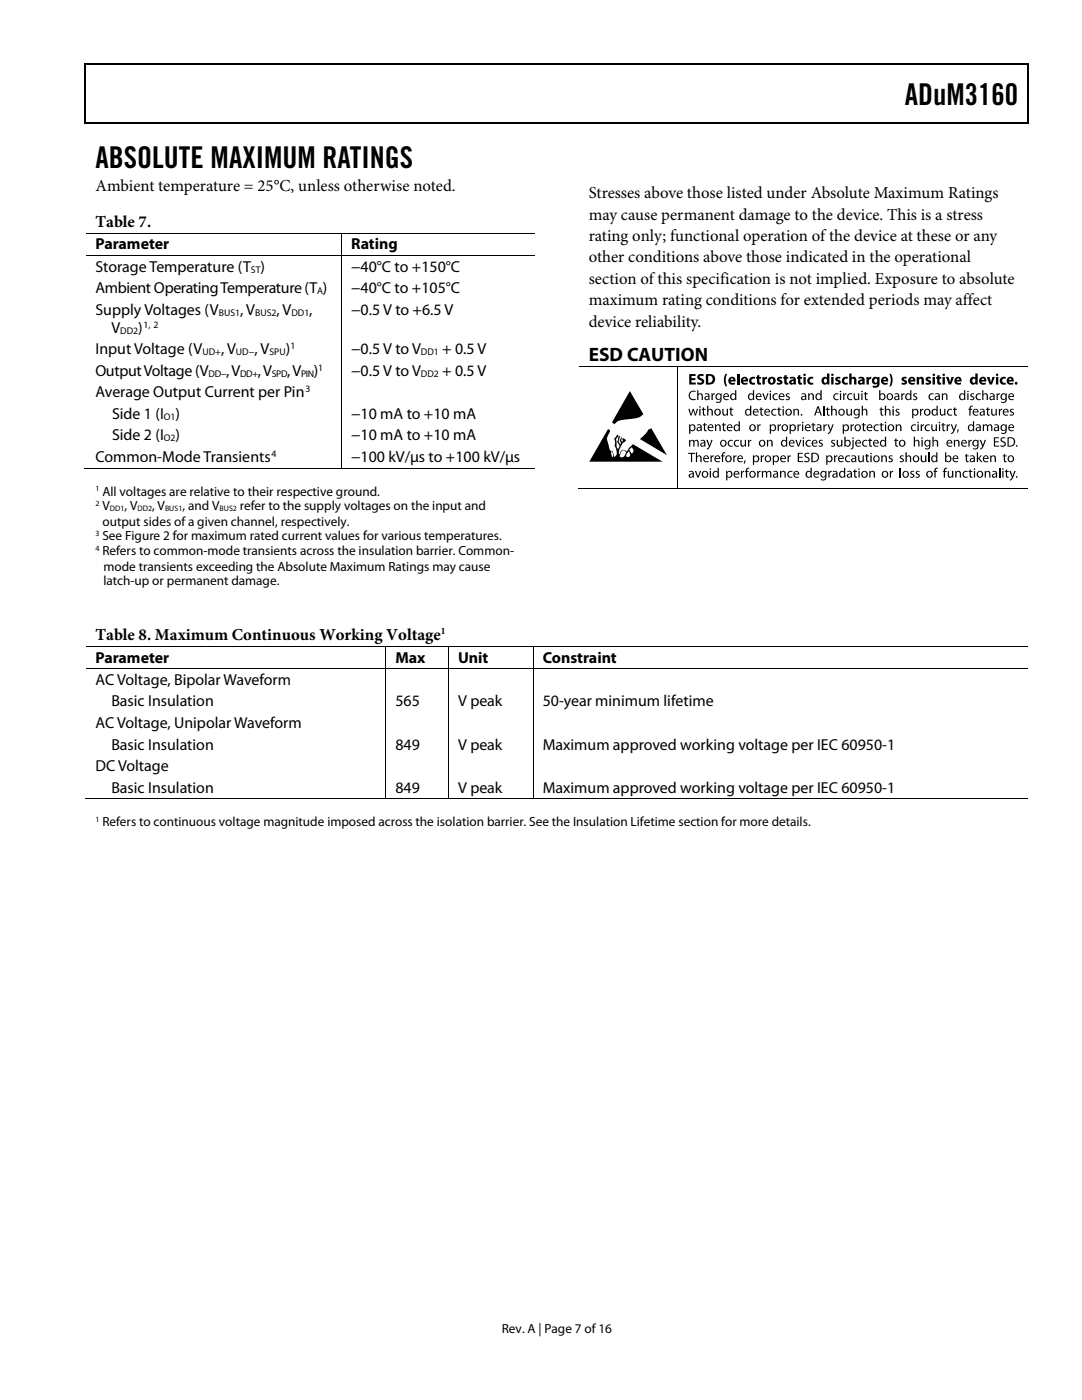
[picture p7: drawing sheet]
<svg xmlns="http://www.w3.org/2000/svg" width="216mm" height="279mm" viewBox="0 0 216 279" stroke-linecap="round" stroke-linejoin="round" font-family="sans-serif">
<defs><g id="words">
<g font-size="6">
<text x="180.5" y="21">ADuM3160</text>
<text x="19" y="33.6">ABSOLUTE MAXIMUM RATINGS</text>
</g>
<text font-size="3.9" x="117.5" y="72">ESD CAUTION</text>
<g font-size="3.3">
<text x="19" y="38.1">Ambient temperature = 25°C, unless otherwise noted.</text>
<text x="117.5" y="39.5">Stresses above those listed under Absolute Maximum Ratings</text>
<text x="19" y="45.2">Table 7.</text>
<text x="117.5" y="43.8">may cause permanent damage to the device. This is a stress</text>
<text x="117.5" y="48.1">rating only; functional operation of the device at these or any</text>
<text x="117.5" y="52.4">other conditions above those indicated in the operational</text>
<text x="117.5" y="56.6">section of this specification is not implied. Exposure to absolute</text>
<text x="117.5" y="60.9">maximum rating conditions for extended periods may affect</text>
<text x="117.5" y="65.2">device reliability.</text>
<text x="19.1" y="127.7">Table 8. Maximum Continuous Working Voltage</text>
</g>
<g font-size="3.2">
<text x="19" y="49.8">Parameter</text>
<text x="70.1" y="49.8">Rating</text>
<text x="19" y="54.3">Storage Temperature (T )</text>
<text x="19" y="58.5">Ambient Operating Temperature (T )</text>
<text x="70.1" y="54.3">−40°C to +150°C</text>
<text x="70.1" y="58.5">−40°C to +105°C</text>
<text x="19" y="62.9">Supply Voltages (V</text>
<text x="47.9" y="62.9">, V</text>
<text x="55.2" y="62.9">, V</text>
<text x="61.7" y="62.9">,</text>
<text x="70.1" y="62.8">−0.5 V to +6.5 V</text>
<text x="19" y="70.7">Input Voltage (V</text>
<text x="22.2" y="66.4">V</text>
<text x="27.6" y="66.4">)</text>
<text x="44.1" y="70.7">, V</text>
<text x="50.8" y="70.7">, V</text>
<text x="57" y="70.7">)</text>
<text x="70.1" y="70.7">−0.5 V to V</text>
<text x="88.2" y="70.7">+ 0.5 V</text>
<text x="19" y="75">Output Voltage (V</text>
<text x="45.1" y="75">, V</text>
<text x="51.5" y="75">, V</text>
<text x="57.3" y="75">,V</text>
<text x="62.6" y="75">)</text>
<text x="70.1" y="75">−0.5 V to V</text>
<text x="88.2" y="75">+ 0.5 V</text>
<text x="19" y="79.3">Average Output Current per Pin</text>
<text x="22.4" y="83.6">Side 1 (I</text>
<text x="35" y="83.6">)</text>
<text x="70.1" y="83.6">−10 mA to +10 mA</text>
<text x="22.4" y="87.9">Side 2 (I</text>
<text x="35" y="87.9">)</text>
<text x="70.1" y="87.9">−10 mA to +10 mA</text>
<text x="19" y="92.2">Common-Mode Transients</text>
<text x="70.1" y="92.2">−100 kV/µs to +100 kV/µs</text>
<text x="19" y="132.2">Parameter</text>
<text x="19" y="136.7">AC Voltage, Bipolar Waveform</text>
<text x="78.9" y="132.2">Max</text>
<text x="91.4" y="132.2">Unit</text>
<text x="108.3" y="132.2">Constraint</text>
<text x="22.2" y="141">Basic Insulation</text>
<text x="78.9" y="141">565</text>
<text x="91.4" y="141">V peak</text>
<text x="108.3" y="141">50-year minimum lifetime</text>
<text x="19" y="145.3">AC Voltage, Unipolar Waveform</text>
<text x="22.2" y="149.6">Basic Insulation</text>
<text x="78.9" y="149.6">849</text>
<text x="91.4" y="149.6">V peak</text>
<text x="108.3" y="149.6">Maximum approved working voltage per IEC 60950-1</text>
<text x="19" y="153.9">DC Voltage</text>
<text x="22.2" y="158.2">Basic Insulation</text>
<text x="78.9" y="158.2">849</text>
<text x="91.4" y="158.2">V peak</text>
<text x="108.3" y="158.2">Maximum approved working voltage per IEC 60950-1</text>
</g>
<g font-size="2.6">
<text x="20.4" y="98.9">All voltages are relative to their respective ground.</text>
<text x="20.4" y="101.9">V</text>
<text x="24.8" y="101.9">, V</text>
<text x="30.4" y="101.9">, V</text>
<text x="36.4" y="101.9">, and V</text>
<text x="47.9" y="101.9">refer to the supply voltages on the input and</text>
<text x="20.4" y="107.9">See Figure 2 for maximum rated current values for various temperatures.</text>
<text x="20.4" y="104.9">output sides of a given channel, respectively.</text>
<text x="20.4" y="110.8">Refers to common-mode transients across the insulation barrier. Common-</text>
<text x="20.6" y="113.9">mode transients exceeding the Absolute Maximum Ratings may cause</text>
<text x="20.6" y="116.8">latch-up or permanent damage.</text>
<text x="20.4" y="164.9">Refers to continuous voltage magnitude imposed across the isolation barrier. See the Insulation Lifetime section for more details.</text>
<text x="100.1" y="266">Rev. A | Page 7 of 16</text>
</g>
<g font-size="1.9">
<text x="50.1" y="54.4">ST</text>
<text x="63.3" y="58.7">A</text>
<text x="28.7" y="65.4">1, 2</text>
<text x="43.7" y="63">BUS1</text>
<text x="50.9" y="63">BUS2</text>
<text x="58.2" y="63">DD1</text>
<text x="24" y="66.6">DD2</text>
<text x="40.4" y="70.9">UD+</text>
<text x="47.1" y="70.9">UD−</text>
<text x="53.8" y="70.9">SPU</text>
<text x="57.9" y="69.7">1</text>
<text x="84" y="70.9">DD1</text>
<text x="41.6" y="75.2">DD−</text>
<text x="47.9" y="75.2">DD+</text>
<text x="54.2" y="75.2">SPD</text>
<text x="60.1" y="75.2">PIN</text>
<text x="63.5" y="74">1</text>
<text x="84" y="75.2">DD2</text>
<text x="32.7" y="83.8">O1</text>
<text x="61" y="78.3">3</text>
<text x="32.7" y="88.1">O2</text>
<text x="54.2" y="91.1">4</text>
<text x="88" y="126.4">1</text>
</g>
<g font-size="1.6">
<text x="19" y="98">1</text>
<text x="19" y="101">2</text>
<text x="19" y="107">3</text>
<text x="21.9" y="102">DD1</text>
<text x="27.4" y="102">DD2</text>
<text x="32.9" y="102">BUS1</text>
<text x="43.8" y="102">BUS2</text>
<text x="19" y="110">4</text>
<text x="19" y="164">1</text>
</g>
</g></defs>
<g fill="#000">
<path d="M16.9 12.7h.2v1h-.2z" fill-rule="evenodd"/>
<path d="M16.9 12.7h.2v.3h-.2z" fill-rule="evenodd"/>
<path d="M82.5 12.7h.3v.3h-.3z" fill-rule="evenodd"/>
<path d="M205.1 12.7h.2v1h-.2z" fill-rule="evenodd"/>
<path d="M205.1 12.7h.2v.3h-.2z" fill-rule="evenodd"/>
<path d="M16.9 24.4h.2v.3h-.2z" fill-rule="evenodd"/>
<path d="M16.9 24.4h.2v.3h-.2z" fill-rule="evenodd"/>
<path d="M82.3 24.4h.2v.3h-.2z" fill-rule="evenodd"/>
<path d="M205.1 24.4h.2v.3h-.2z" fill-rule="evenodd"/>
<path d="M205.1 24.4h.2v.3h-.2z" fill-rule="evenodd"/>
<path d="M68.1 46.4h.1v.2h-.1z" fill-rule="evenodd"/>
<path d="M68.1 50.9h.1v.2h-.1z" fill-rule="evenodd"/>
<path d="M135.2 73h.2v.2h-.2z" fill-rule="evenodd"/>
<path d="M68.1 93.4h.1v.2h-.1z" fill-rule="evenodd"/>
<path d="M135.2 97.5h.2v.1h-.2z" fill-rule="evenodd"/>
<path d="M76.9 128.9h.2v.2h-.2z" fill-rule="evenodd"/>
<path d="M76.9 133.4h.2v.2h-.2z" fill-rule="evenodd"/>
<path d="M89.4 128.9h.2v.2h-.2z" fill-rule="evenodd"/>
<path d="M89.4 133.4h.2v.2h-.2z" fill-rule="evenodd"/>
<path d="M106.3 128.9h.2v.2h-.2z" fill-rule="evenodd"/>
<path d="M106.3 133.4h.2v.2h-.2z" fill-rule="evenodd"/>
<path d="M76.9 159.4h.2v.1h-.2z" fill-rule="evenodd"/>
<path d="M89.4 159.4h.2v.1h-.2z" fill-rule="evenodd"/>
<path d="M106.3 159.4h.2v.1h-.2z" fill-rule="evenodd"/>
</g>
<path d="M17 13.7v10.7M17.1 12.8h65.4M82.8 12.8h122.3M205.2 13.7v10.7M17.1 24.5h188" fill="none" stroke="#000" stroke-width=".25"/>
<g fill="none" stroke="#000" stroke-width=".2">
<path d="M17.1 46.5h51M17.1 51h51M68.2 46.6v4.3M68.2 51.1v42.3M68.2 46.5h38.5M68.2 51h38.5M115.6 73.1h19.6M135.3 73.2v24.3M135.4 73.1h69.7M16.9 93.5h51.2M68.2 93.5h38.5M115.3 97.6h19.9"/>
<path d="M135.4 97.6h69.7M17.1 129h59.8M17.1 133.5h59.8M77 129.1v4.3M77 133.6v25.8M77.1 129h12.3M77.1 133.5h12.3M89.5 129.1v4.3M89.5 133.6v25.8M89.6 129h16.7M89.6 133.5h16.7M106.4 129.1v4.3"/>
<path d="M106.4 133.6v25.8M106.5 129h98.6M106.5 133.5h98.6M16.9 159.4h60M77.1 159.4h12.3M89.6 159.4h16.7M106.5 159.4h98.6"/>
</g>
<g fill="#000">
<path d="M137.5 74.6h1.3v.4h-.8v.5h.8v.4h-.8v.4h.8v.4h-1.3zM137.7 78.2l.7-.2h.4v.2a.76 .76 0 0 0-1.1 .7 .76 .76 0 0 0 1.1 .7v.2a.98 .98 0 0 1-1.2-.3 .98 .98 0 0 1 .1-1.3zM139.1 77.9h.3v.8l.4-.2 .4 .2v1.1h-.2v-.9l-.3-.2-.3 .3v.8h-.3zM139.3 74.8l.6-.2 .5 .1-.1 .4h-.6l-.1 .1 .2 .2a.72 .72 0 0 1 .7 .9 .72 .72 0 0 1-1.1 .5l-.3-.2 .1-.3 .7 .1 .1-.2-.1-.2a.69 .69 0 0 1-.7-.4 .69 .69 0 0 1 .1-.8zM142 78.5h.2v.3l.4-.3v.2l-.2 .1-.2 .2v.8h-.2zM144.8 74.6h.3a2.73 2.73 0 0 0 0 2.5 .71 .71 0 0 1-.6-.8v-.9zM147 74.5h.5v2.2h-.5zM149.7 75.4l.8-.2 .2 .1-.1 .3a.44 .44 0 0 0-.7 .4 .44 .44 0 0 0 .7 .3l.1 .4a.82 .82 0 0 1-1.1-.2 .82 .82 0 0 1 .1-1.1zM151.1 75l.4-.2v.4h.4v.4h-.4l.1 .7 .3 .1v.3h-.6l-.2-.2v-.9h-.2v-.4h.2zM152.1 75.2h.4v.3l.3-.3h.3v.4l-.3 .1-.2 .2v.8h-.5zM152.1 78.5h.3l.3 1.1 .4-1.1h.3l-.6 1.3h-.2zM155.2 75.3l.4-.1 .5 .1-.1 .3h-.5v.1a.56 .56 0 0 1 .6 .7 .56 .56 0 0 1-.8 .4l-.3-.1 .1-.4 .4 .1 .2-.1-.5-.3a.43 .43 0 0 1 0-.7z"/>
<path d="M154.3 78.7l.6-.2h.3l-.1 .2a.51 .51 0 0 0-.7 .5 .51 .51 0 0 0 .7 .4l.1 .2a.71 .71 0 0 1-.9-.2 .71 .71 0 0 1 0-.9zM156.8 78.7l.4-.2 .4 .1-.1 .1h-.4v.3l.2 .1a.41 .41 0 0 1 .3 .3 .41 .41 0 0 1-.2 .4h-.7l.1-.2h.5v-.2l-.2-.1a.4 .4 0 0 1-.3-.6zM156.5 75l.5-.2v.4h.3v.4h-.3v.7l.3 .1v.3h-.5l-.3-.2v-.9h-.2v-.4h.2zM159.2 75l.5-.2v.4h.3v.4h-.3v.7l.3 .1v.3h-.5l-.2-.2-.1-.9h-.2v-.4h.2zM161.2 78.5h.3v.2l.1-.1a.49 .49 0 0 1 .7 .1l.1 1.1h-.3v-.9l-.3-.2-.3 .2v.9h-.2zM161.3 75.4l.8-.2 .2 .1-.1 .3a.45 .45 0 0 0-.7 .4 .45 .45 0 0 0 .7 .3l.1 .4a.82 .82 0 0 1-1-.2 .82 .82 0 0 1 0-1.1zM166.8 75.3l.5-.1 .4 .1-.1 .3h-.4v.1a.56 .56 0 0 1 .6 .7 .56 .56 0 0 1-.9 .4l-.3-.1 .1-.4 .4 .1 .2-.1-.5-.3a.43 .43 0 0 1 0-.7zM166.5 78.7l.5-.2h.3v.2a.51 .51 0 0 0-.8 .5 .51 .51 0 0 0 .8 .4v.2a.7 .7 0 0 1-.9-.2 .7 .7 0 0 1 .1-.9zM168.2 78.5h.2l.1 .3 .4-.3v.2l-.2 .1-.2 .2v.8h-.3zM168.2 75.4l.8-.2 .2 .1-.1 .3a.45 .45 0 0 0-.7 .4 .45 .45 0 0 0 .7 .3l.1 .4a.82 .82 0 0 1-1.1-.2 .82 .82 0 0 1 .1-1.1zM169.5 74.5h.4v.9a.55 .55 0 0 1 .7-.2 .55 .55 0 0 1 .3 .7v.8h-.5v-1l-.2-.1-.3 .2v.9h-.4zM169.2 78.7l.5-.2h.4l-.1 .2a.51 .51 0 0 0-.7 .5 .51 .51 0 0 0 .7 .4l.1 .2a.7 .7 0 0 1-1-.2 .7 .7 0 0 1 .1-.9z"/>
<path d="M170.3 78.5h.3v1l.3 .2 .3-.3v-.9h.3v1.3h-.2l-.1-.2-.1 .1a.46 .46 0 0 1-.7-.1zM172.6 78.3l.2-.1v.3h.4v.2h-.4v.9l.3 .1v.1h-.3l-.2-.2v-.9h-.2v-.2h.2zM172.9 75.2h.4v.3l.3-.3h.2v.4l-.2 .1-.2 .2v.8h-.5zM177.4 74.6a.71 .71 0 0 1 .7 .8v.9a.71 .71 0 0 1-.7 .8 2.73 2.73 0 0 0 0-2.5zM179.8 78.5h.3v.3l.4-.3v.2l-.2 .1-.2 .2v.8h-.3zM180.1 75.3l.4-.1 .4 .1-.1 .3h-.4v.1a.53 .53 0 0 1 .6 .6 .53 .53 0 0 1-.7 .5l-.4-.1v-.4l.4 .1 .2-.1-.4-.3a.42 .42 0 0 1 0-.7zM182.3 78.7l.4-.2 .3 .1-.1 .1h-.4v.3l.2 .1a.41 .41 0 0 1 .3 .3 .41 .41 0 0 1-.2 .4h-.6v-.2h.5l.1-.2-.2-.1a.39 .39 0 0 1-.3-.6zM182.9 75.2h.4v.2l.1-.1a.55 .55 0 0 1 .7 0 .55 .55 0 0 1 .3 .6v.8h-.5v-1l-.3-.1-.2 .2v.9h-.5zM184.9 75.3l.4-.1 .4 .1v.3h-.5v.1a.53 .53 0 0 1 .6 .6 .53 .53 0 0 1-.7 .5l-.4-.1v-.4l.4 .1 .3-.1-.5-.3a.42 .42 0 0 1 0-.7zM185.5 78.7l.5-.2h.3v.2a.51 .51 0 0 0-.8 .5 .51 .51 0 0 0 .8 .4v.2a.71 .71 0 0 1-.9-.2 .71 .71 0 0 1 .1-.9zM187 75l.5-.2v.4h.3v.4h-.3v.7l.3 .1v.3h-.5l-.2-.2-.1-.9h-.2v-.4h.2zM187.9 78.5h.2l.1 .2v-.1a.48 .48 0 0 1 .8 .1l.1 1.1h-.3v-.9l-.3-.2-.3 .3v.8h-.3z"/>
<path d="M188.8 75.2h.5l.3 1.1 .3-1.1h.4l-.5 1.5h-.5zM193.7 78.7l.4-.2 .3 .1-.1 .1h-.4v.3l.2 .1a.41 .41 0 0 1 .3 .3 .41 .41 0 0 1-.2 .4h-.6v-.2h.5l.1-.2-.2-.1a.39 .39 0 0 1-.3-.6zM194.9 78.7l.5-.2h.3v.2a.51 .51 0 0 0-.8 .5 .51 .51 0 0 0 .8 .4v.2a.71 .71 0 0 1-.9-.2 .71 .71 0 0 1 .1-.9zM196 77.9h.2v.8l.5-.2 .3 .2 .1 1.1h-.2l-.1-.9-.2-.2-.4 .3v.8h-.2zM196.9 75.2h.5l.3 1.1 .3-1.1h.5l-.6 1.5h-.4zM198.8 78.5h.3v.3l.4-.3v.2l-.4 .3v.8h-.2zM199.7 75.4l.3-.1 .5-.1 .2 .1-.1 .3a.44 .44 0 0 0-.6 .4 .44 .44 0 0 0 .6 .3l.1 .4a.82 .82 0 0 1-1-.2 .82 .82 0 0 1 0-1.1zM125.7 78.1l2.7 4.6-.3 .2a3.7 3.7 0 0 1-2.7 .8h-.6a2.23 2.23 0 0 0-2.2 1l-.5-.4zM129.3 85.8l.6-.4 3.2 5.4-5.4-3.2 1.1-1zM137.5 87.8h.2v.2l.3-.2h.3l.2 .2 .3-.2h.4l.2 .5v.8h-.2l-.1-1-.2-.1-.3 .2v.9h-.3v-1l-.2-.1-.3 .2-.1 .9h-.2zM137.4 81.6h.2l.3 1.1 .3-1.1h.2l.4 1.1 .3-1.1h.2l-.4 1.3h-.3l-.3-1-.3 1h-.2zM137.3 90.4h1.4v.2h-.6v1.6h-.2v-1.6h-.6z"/>
<path d="M138.9 90.3h.2v.8l.4-.2 .4 .2 .1 1.1h-.3v-.9l-.3-.2-.3 .3v.8h-.2zM138.6 94h.3l.4 1.1 .4-1.1h.2l-.5 1.3h-.2zM140.2 81.4l.3-.1v.3h.3v.2h-.3v.9l.3 .1-.1 .2-.3-.1-.1-.2-.1-.9h-.2v-.2h.2zM140.5 84.5l.2-.1v.3h.3v.2h-.3v.9l.3 .1-.1 .2-.2-.1-.2-.2v-.9h-.3v-.2h.3zM141.1 81h.2v.8l.5-.2 .4 .2v1.1h-.2v-.9l-.3-.2-.4 .3v.8h-.2zM140.9 87.8h.3l.4 1.1 .3-1.1h.3l-.7 1.6-.4 .3-.1-.2 .4-.4zM141.8 90.9h.2v.3l.4-.3v.2h-.2l-.2 .3v.8h-.2zM142.7 84.7h.2v.2l.1-.1a.49 .49 0 0 1 .7 .1l.1 1.1h-.2l-.1-.9-.2-.2-.4 .2v.9h-.2zM144.2 90.4l.5-.1v.2h-.3l-.1 .1v.3h.3v.2h-.3v1.1h-.2v-1.1h-.2v-.2h.2zM144.2 84.5l.3-.1v.3h.3v.2h-.3v.9l.3 .1v.1l-.2 .1a.36 .36 0 0 1-.4-.5v-.7h-.2v-.2h.2zM144.1 81.6h.3v1l.3 .2 .3-.3v-.9h.3v1.3h-.3v-.2v.1a.47 .47 0 0 1-.8-.1zM145.7 81.4l.2-.1v.3h.4v.2h-.4l.1 .9 .3 .1v.1h-.4l-.2-.2v-.9h-.2z"/>
<path d="M145.4 88l.5-.2h.4l-.1 .2a.51 .51 0 0 0-.8 .5 .51 .51 0 0 0 .8 .4v.2a.7 .7 0 0 1-.9-.2 .7 .7 0 0 1 .1-.9zM146.3 90.9h.2v.3l.5-.3v.2l-.4 .3v.8h-.3zM146.6 88l.5-.2h.4l-.1 .2a.51 .51 0 0 0-.7 .5 .51 .51 0 0 0 .7 .4l.1 .2a.71 .71 0 0 1-1-.2 .71 .71 0 0 1 .1-.9zM147.8 94h.2l.1 .3 .4-.3v.2h-.2l-.2 .3v.8h-.3zM148.5 91.9h.3l-.2 .6-.2 .1zM149 93.5l.5-.1v.2h-.3l-.1 .1v.3h.3v.2h-.3v1.1h-.3v-1.1h-.1v-.2h.1zM147.7 87.8h.3v1l.3 .2 .3-.3v-.9h.3v1.3h-.2l-.1-.2-.1 .1a.47 .47 0 0 1-.7-.1zM149.2 87.8h.3v.3l.4-.3v.2h-.2l-.2 .3v.8h-.2zM151.1 94h.2v.3l.2-.3h.3v.2h-.3l-.1 .3v.8h-.3zM151.1 84.7h.2v.3l.5-.3v.2h-.3l-.1 .4v.7h-.3zM151.8 90.9h.2v.3l.5-.3v.2l-.5 .3v.8h-.2zM151.7 81.4l.3-.1v.3h.3v.2h-.3v.9l.3 .1v.1l-.2 .1a.36 .36 0 0 1-.4-.5v-.7h-.2v-.2h.2z"/>
<path d="M152 94h.2v.2l.3-.2h.3l.2 .2 .3-.2h.4l.2 .5v.8h-.2v-1l-.3-.1-.3 .2v.9h-.3v-1l-.2-.1-.3 .3v.8h-.3zM153 87.8h.2l.1 .2v-.1a.5 .5 0 0 1 .8 .1l.1 1.1h-.3v-.9l-.3-.2-.3 .3v.8h-.3zM154.1 81.8l.5-.2h.3v.2a.51 .51 0 0 0-.8 .5 .51 .51 0 0 0 .8 .4v.2a.7 .7 0 0 1-.9-.2 .7 .7 0 0 1 .1-.9zM155.1 84.7h.3v.3l.2-.3h.2v.2h-.2l-.2 .4v.7h-.2zM155.3 81.4l.2-.1v.3h.4v.2h-.4l.1 .9 .3 .1-.1 .2-.3-.1-.2-.2v-.9h-.2v-.2h.2zM155.6 94h.3v.2l.1-.1a.49 .49 0 0 1 .7 .1l.1 1.1h-.3v-.9l-.3-.2-.3 .2v.9h-.3zM157.1 90.9h.2l.1 .3 .4-.3v.2h-.2l-.2 .3v.8h-.2zM157.3 94.2l.5-.2h.3v.2a.51 .51 0 0 0-.8 .5 .51 .51 0 0 0 .8 .4v.2a.7 .7 0 0 1-.9-.2 .7 .7 0 0 1 .1-.9zM158.3 81.6h.2v.2l.1-.1a.48 .48 0 0 1 .8 .1v1.1h-.2v-.9l-.3-.2-.3 .3v.8h-.3zM158.7 87.8h.3l.3 1.1 .4-1.1h.3l-.6 1.3h-.2zM159.1 84.7h.2v.3l.5-.3v.2h-.3l-.1 .3v.8h-.3zM159.8 82.7h.3v.2h-.3z"/>
<path d="M159.2 90.4h1v.2h-.8v.6h.7v.2h-.7v.6h.8v.2h-1zM160.6 90.6a.8 .8 0 0 1 .9-.2l-.1 .2h-.5a.27 .27 0 0 0-.2 .2 .27 .27 0 0 0 .2 .3 .64 .64 0 0 1 .6 .9 .64 .64 0 0 1-1.1 .1l.1-.2a.39 .39 0 0 0 .7 .1 .39 .39 0 0 0-.2-.6 .54 .54 0 0 1-.4-.8zM160.9 88l.6-.2h.3l-.1 .2a.51 .51 0 0 0-.7 .5 .51 .51 0 0 0 .7 .4l.1 .2a.71 .71 0 0 1-.9-.2 .71 .71 0 0 1 0-.9zM162.1 84.5l.3-.1v.3h.3v.2h-.3v.9l.3 .1-.1 .2-.3-.1-.2-.2v-.9h-.2v-.2h.2zM163.4 88l.4-.2 .4 .1-.1 .1h-.4v.3h.2a.4 .4 0 0 1 .3 .4 .4 .4 0 0 1-.2 .4h-.7l.1-.2h.5v-.3l-.2-.1a.4 .4 0 0 1-.3-.5zM164.3 81h.2v1.9h-.2zM164.3 84.7h.2v.3l.5-.3v.2h-.3l-.1 .3-.1 .8h-.2zM165 81.4l.2-.1v.3h.4v.2h-.4l.1 .9 .3 .1v.1h-.4l-.2-.2v-.9h-.2v-.2h.2zM165.3 94h.2v.3l.2-.3h.3v.2h-.3l-.2 .4v.7h-.2zM165.1 84.7h.3l.3 1.1 .4-1.1h.2l-.6 1.6-.5 .3v-.2a.45 .45 0 0 0 .4-.5zM165.8 81h.3v.8l.4-.2 .4 .2 .1 1.1h-.3v-.9l-.3-.2-.3 .2v.9h-.3zM165.9 88l.4-.2 .3 .1-.1 .1h-.4v.3h.2a.41 .41 0 0 1 .3 .4 .41 .41 0 0 1-.2 .4h-.6l.1-.2h.5v-.3l-.2-.1a.4 .4 0 0 1-.3-.5z"/>
<path d="M166.4 90.9h.2l.1 .3 .4-.3v.2h-.3l-.1 .3v.8h-.3zM167 87.8h.2v1l.3 .2 .3-.3v-.9h.3v1.3h-.2v-.2l-.1 .1a.47 .47 0 0 1-.8-.1zM168.8 91.1l.5-.2h.3v.2a.51 .51 0 0 0-.8 .5 .51 .51 0 0 0 .8 .4v.2a.71 .71 0 0 1-.9-.2 .71 .71 0 0 1 .1-.9zM169.7 84.7h.2v.3l.5-.3v.2h-.3l-.1 .3v.8h-.3zM168.9 81.6h.2l.1 1 .2 .2 .4-.3v-.9h.2v1.3h-.2v-.2l-.1 .1a.47 .47 0 0 1-.8-.1zM170.4 93.7h.3v.3h.3v.2h-.3v.9h.3l-.1 .2h-.3l-.1-.2-.1-.9h-.2v-.2h.2zM172 81h.2v.8l.4-.2 .4 .2 .1 1.1h-.3v-.9l-.3-.2-.3 .3v.8h-.2zM171.2 90.9h.3v.9l.3 .2 .3-.2v-.9h.3v1.3h-.2l-.1-.2v.1a.46 .46 0 0 1-.8-.1zM172.2 84.5l.2-.1v.3h.3v.2h-.3v.9l.3 .1v.1l-.2 .1a.36 .36 0 0 1-.3-.5v-.7h-.2v-.2h.2zM172.2 88l.5-.2h.4l-.1 .2a.51 .51 0 0 0-.7 .5 .51 .51 0 0 0 .7 .4l.1 .2a.71 .71 0 0 1-1-.2 .71 .71 0 0 1 .1-.9zM172.8 90.6h.3v.3h.3v.2h-.3v.9h.3v.2h-.4l-.2-.2v-.9h-.2zM173.4 94h.3v.2l.1-.1a.5 .5 0 0 1 .7 .1l.1 1.1h-.3v-.9l-.3-.2-.3 .3v.8h-.2z"/>
<path d="M173.4 87.6l.3-.1v.3h.3v.2h-.3v.9l.3 .1-.1 .2-.3-.1-.1-.2-.1-.9h-.2v-.2h.2zM174.5 84.9l.5-.2h.4l-.1 .2a.51 .51 0 0 0-.8 .5 .51 .51 0 0 0 .8 .4v.2a.7 .7 0 0 1-.9-.2 .7 .7 0 0 1 .1-.9zM175.8 90.9h.2l.1 .2 .1-.1a.48 .48 0 0 1 .7 .1l.1 1.1h-.3v-.9l-.3-.2-.3 .3v.8h-.3zM175.7 81.4l.2-.1v.3h.4v.2h-.4l.1 .9 .3 .1v.1h-.4l-.2-.2v-.9h-.2zM175.7 84.5l.3-.1v.3h.3v.2h-.3v.9l.3 .1-.1 .2-.3-.1-.2-.2v-.9h-.2v-.2h.2zM176.6 81h.2v.8l.4-.2 .4 .2 .1 1.1h-.2l-.1-.9-.3-.2-.3 .2v.9h-.2zM177.4 91.1l.4-.2h.3l-.1 .2h-.4v.3h.2a.41 .41 0 0 1 .3 .4 .41 .41 0 0 1-.2 .4h-.6v-.2l.4 .1 .2-.2-.5-.5zM177.6 94h.2v.3l.4-.3v.2h-.2l-.2 .3v.8h-.2zM178.7 81.8l.4-.2 .4 .1-.1 .1h-.4v.3l.2 .1a.41 .41 0 0 1 .3 .3 .41 .41 0 0 1-.2 .4h-.6v-.2h.5v-.2l-.2-.2a.4 .4 0 0 1-.3-.5zM178.7 84.7h.2l.1 .2v-.1a.5 .5 0 0 1 .8 .1l.1 1.1h-.3v-.9l-.3-.2-.3 .3v.8h-.3zM178.6 87.6l.3-.1v.3h.3v.2h-.3v.9l.3 .1-.1 .2-.3-.1-.2-.2v-.9h-.2v-.2h.2zM179.5 93.4h.2v1.9h-.2z"/>
<path d="M179.6 91.1l.4-.2h.3v.2h-.5v.3h.2a.41 .41 0 0 1 .4 .4 .41 .41 0 0 1-.3 .4h-.6l.1-.2 .3 .1 .2-.2-.5-.5zM180.7 90.3h.2v.8l.5-.2 .3 .2 .1 1.1h-.2l-.1-.9-.2-.2-.4 .2v.9h-.2zM181.7 94.2l.4-.2h.3v.2h-.5v.2l.2 .1a.4 .4 0 0 1 .4 .4 .4 .4 0 0 1-.3 .4h-.6v-.2h.6v-.3l-.2-.1a.4 .4 0 0 1-.3-.5zM182.3 87.2h.3v.8l.4-.2 .4 .2 .1 1.1h-.3v-.9l-.3-.2-.3 .2v.9h-.3zM182.8 94.2l.4-.2h.3l-.1 .2h-.4v.2l.2 .1a.41 .41 0 0 1 .3 .4 .41 .41 0 0 1-.2 .4h-.6v-.2h.6v-.3l-.2-.1a.4 .4 0 0 1-.3-.5zM181.9 84.9l.6-.2h.3l-.1 .2a.51 .51 0 0 0-.7 .5 .51 .51 0 0 0 .7 .4l.1 .2a.7 .7 0 0 1-.9-.2 .7 .7 0 0 1 0-.9zM183.6 81.6h.2v.3l.4-.3v.2l-.2 .1-.2 .3v.7h-.2zM183.7 84.7h.2v.3l.3-.3h.2v.2h-.3l-.1 .3v.8h-.3zM183.7 90.9h.3v.9l.3 .2 .3-.2v-.9h.3v1.3h-.3v-.2l-.1 .1a.47 .47 0 0 1-.7-.1zM185.2 90.3h.3v1.9h-.3zM184.7 84.9l.5-.2h.3v.2a.51 .51 0 0 0-.8 .5 .51 .51 0 0 0 .8 .4v.2a.7 .7 0 0 1-.9-.2 .7 .7 0 0 1 .1-.9zM186.1 87.2h.2v.8l.4-.2 .4 .2 .1 1.1h-.3v-.9l-.3-.2-.3 .3v.8h-.2z"/>
<path d="M186.6 93.5l.5-.1v.2h-.3l-.1 .1v.3h.3v.2h-.3v1.1h-.3v-1.1h-.1v-.2h.1zM185.8 84.7h.3v1l.3 .2 .3-.3v-.9h.2l.1 1.3h-.2l-.1-.2-.1 .1a.46 .46 0 0 1-.7-.1zM188 84.5l.3-.1v.3h.3v.2h-.3v.9l.3 .1v.1h-.3l-.2-.2-.1-.9h-.2zM188.5 93.5l.5-.1v.2h-.3l-.1 .1v.3h.3v.2h-.3v1.1h-.3v-1.1h-.2v-.2h.2zM187.5 81.6h.3v1l.3 .2 .3-.3v-.9h.2v1.3h-.2v-.2l-.1 .1a.46 .46 0 0 1-.7-.1zM188.9 84.7h.2v.3l.5-.3v.2h-.3l-.1 .3-.1 .8h-.2zM189.7 84.7h.3l.3 1.1 .4-1.1h.3l-.7 1.6-.5 .3v-.2a.45 .45 0 0 0 .4-.5zM189.1 81.8l.6-.2h.3l-.1 .2a.51 .51 0 0 0-.7 .5 .51 .51 0 0 0 .8 .4v.2a.71 .71 0 0 1-.9-.2 .71 .71 0 0 1 0-.9zM189.1 94h.2l.1 .9 .2 .2 .4-.2v-.9h.2v1.3h-.2v-.2l-.1 .1a.46 .46 0 0 1-.7-.1zM190.3 87.8h.2v.2l.1-.1a.49 .49 0 0 1 .8 .1l.1 1.1h-.3v-.9l-.3-.2-.3 .3v.8h-.3zM190.4 81.4l.2-.1v.3h.4v.2h-.4v.9l.3 .1 .1 .1-.3 .1a.36 .36 0 0 1-.3-.5v-.7h-.2v-.2h.2zM190.6 94h.2v.2l.1-.1a.48 .48 0 0 1 .8 .1v1.1h-.2v-.9l-.3-.2-.3 .2v.9h-.3z"/>
<path d="M191.1 85.7h.2l-.2 .6-.2 .1zM192.7 90.6h.3v.3h.3v.2h-.3v.9h.3v.2h-.4l-.2-.2v-.9h-.2zM192.2 94.2l.6-.2h.3l-.1 .2a.51 .51 0 0 0-.7 .5 .51 .51 0 0 0 .8 .4v.2a.71 .71 0 0 1-.9-.2 .71 .71 0 0 1 0-.9zM193.2 87.8h.2l.1 .3 .4-.3v.2h-.2l-.2 .3v.8h-.3zM193.6 81.1l.5-.1v.2h-.3l-.1 .1v.3h.3v.2h-.3v1.1h-.3v-1.1h-.2v-.2h.2zM193.5 93.7h.2v.3h.4v.2h-.4v.9h.3l.1 .2-.3 .1a.36 .36 0 0 1-.3-.5v-.7h-.2v-.2h.2zM194.9 90.3h.3v1.2l.5-.6h.2l-.5 .5 .6 .8h-.3l-.4-.6-.1 .1v.5h-.3zM195.5 87.8h.3l.3 1.1 .4-1.1h.2l-.5 1.3-.6 .6v-.2l.4-.4zM196.1 84.7h.2v.2l.3-.2h.3l.2 .2 .3-.2h.4l.2 .6v.7h-.2l-.1-.9-.2-.2-.3 .2v.9h-.3v-1l-.2-.1-.4 .3v.8h-.2zM196.5 94h.2v.2l.1-.1a.48 .48 0 0 1 .7 .1l.1 1.1h-.2v-.9l-.3-.2-.4 .2v.9h-.2zM196.9 81.4l.3-.1v.3h.3v.2h-.3v.9l.3 .1v.1h-.4l-.1-.2-.1-.9h-.2v-.2h.2zM197.6 90.9h.2v.2l.1-.1a.5 .5 0 0 1 .7 .1l.1 1.1h-.2l-.1-.9-.2-.2-.4 .3v.8h-.2z"/>
<path d="M197.8 81.6h.2v1l.3 .2 .4-.3v-.9h.2v1.3h-.2v-.2l-.1 .1a.46 .46 0 0 1-.7-.1zM198.3 87.3h1v.2h-.7v.6h.7v.2h-.7v.6h.8v.2h-1.1zM199.3 81.6h.2v.3l.5-.3v.2l-.3 .1-.2 .3v.7h-.2zM199.4 93.4h.2v1.9h-.2zM199.7 87.5a.77 .77 0 0 1 .9-.2v.2l-.4-.1-.3 .2 .1 .4a.64 .64 0 0 1 .7 .9 .64 .64 0 0 1-1.1 .1l.1-.2a.39 .39 0 0 0 .6 .1 .39 .39 0 0 0-.2-.6 .53 .53 0 0 1-.4-.8zM200.3 90.6h.2v.3h.4v.2h-.4l.1 .9h.3l-.1 .2h-.3l-.2-.2v-.9h-.2v-.2h.2zM200.7 93.7h.2v.3h.4v.2h-.4l.1 .9h.3v.2h-.4l-.2-.2v-.9h-.2v-.2h.2zM201.6 81.8l.4-.2 .3 .1-.1 .1h-.4v.3l.2 .1a.41 .41 0 0 1 .3 .3 .41 .41 0 0 1-.2 .4h-.6v-.2l.4 .1 .2-.2-.6-.5zM201.4 94h.3l.3 1.1 .4-1.1h.3l-.6 1.3-.5 .6-.1-.2 .4-.4zM202.8 88.9h.2v.2h-.2zM202.8 95.1h.2v.2h-.2z"/>
<path d="M140.8 74.7a1.51 1.51 0 0 1 1.9 .6 1.24 1.24 0 0 1-1.7 1.5l-.2-.1zM141.3 75v1.4a.71 .71 0 0 0 .9-.7 .71 .71 0 0 0-.9-.7z"/>
<path d="M140.6 78.6l.2-.1a.57 .57 0 0 1 .8 .5v.8h-.2v-.1a.43 .43 0 0 1-.7 .1 .43 .43 0 0 1 0-.7l.6-.1v-.2a.41 .41 0 0 0-.6 0zM140.9 79.3l-.1 .3h.4l.1-.1v-.3z"/>
<path d="M142.9 78.7a.52 .52 0 0 1 .9 0v-.2h.2v.4a1.66 1.66 0 0 1-.2 1.4l-.5 .1-.4-.1v-.2l.2 .1a.47 .47 0 0 0 .5-.1 .47 .47 0 0 0 .2-.5 .63 .63 0 0 1-1 0 .63 .63 0 0 1 .1-.9zM143.2 78.7a.49 .49 0 0 0-.2 .6 .49 .49 0 0 0 .5 .3 .48 .48 0 0 0 .2-.6 .48 .48 0 0 0-.5-.3z"/>
<path d="M144.5 78.7a.57 .57 0 0 1 .7-.2 .57 .57 0 0 1 .3 .7h-1l.3 .4h.5l.1 .2a.73 .73 0 0 1-1-.2 .73 .73 0 0 1 .1-.9zM144.7 78.7l-.2 .3h.7l-.1-.3z"/>
<path d="M145.5 75.5a.72 .72 0 0 1 .9-.2 .72 .72 0 0 1 .3 .8h-.9a.54 .54 0 0 0 .8 .2l.1 .4a.86 .86 0 0 1-1.1-.1 .86 .86 0 0 1-.1-1.1zM145.9 75.6l-.1 .2h.5l-.1-.2z"/>
<path d="M145.8 78.7l.5-.2 .4 .2v-.8h.2v1.9h-.2v-.2a.61 .61 0 0 1-.8 .1 .61 .61 0 0 1-.2-.8zM146.1 78.7a.5 .5 0 0 0-.2 .6 .5 .5 0 0 0 .6 .3l.1-.1a.49 .49 0 0 0 .1-.5 .49 .49 0 0 0-.6-.3z"/>
<path d="M148 75.5a.72 .72 0 0 1 .9-.2 .72 .72 0 0 1 .3 .8h-.9l.2 .3 .6-.1 .1 .4a.86 .86 0 0 1-1.1-.1 .86 .86 0 0 1-.1-1.1zM148.4 75.6l-.1 .2h.5l-.1-.2z"/>
<path d="M149.4 78.7l.4-.2 .4 .2v-.8h.3v1.9h-.2v-.2a.61 .61 0 0 1-.9 .1 .61 .61 0 0 1-.1-.8zM149.7 78.7a.5 .5 0 0 0-.2 .6 .5 .5 0 0 0 .5 .3 .5 .5 0 0 0 .2-.6 .5 .5 0 0 0-.5-.3z"/>
<path d="M151 78.7a.57 .57 0 0 1 .7-.2 .57 .57 0 0 1 .3 .7h-1l.3 .4h.6v.2a.73 .73 0 0 1-1-.2 .73 .73 0 0 1 .1-.9zM151.2 78.7l-.2 .3h.7l-.1-.3z"/>
<path d="M153.6 78h.2v.2h-.2zM153.6 78.5h.2v1.3h-.2z"/>
<path d="M153.2 76a.81 .81 0 0 1 1.6 0 .81 .81 0 0 1-1.6 0zM153.8 75.6l-.1 .2a.47 .47 0 0 0 .3 .6 .43 .43 0 0 0 .3-.5 .43 .43 0 0 0-.5-.3z"/>
<path d="M155.5 78.7a.57 .57 0 0 1 .7-.2 .57 .57 0 0 1 .3 .7h-.9l.2 .4h.6l.1 .2a.73 .73 0 0 1-1-.2 .73 .73 0 0 1 0-.9zM155.8 78.7l-.2 .3h.7l-.1-.3z"/>
<path d="M157.6 75.3l.3-.1a.65 .65 0 0 1 .9 .7l.1 .8h-.5v-.1a.5 .5 0 0 1-.8 0 .5 .5 0 0 1 .1-.7l.6-.3-.2-.1-.5 .1zM158 76.1l-.1 .2 .2 .2 .3-.2v-.3z"/>
<path d="M160.4 74.6h.3v.4h-.3zM160.3 75.2h.5v1.5h-.5z"/>
<path d="M159.9 78.6l.2-.1a.58 .58 0 0 1 .8 .5v.8h-.2v-.1a.43 .43 0 0 1-.7 .1 .43 .43 0 0 1 0-.7l.6-.1v-.2a.42 .42 0 0 0-.6 0zM160.2 79.3l-.1 .3h.5v-.4z"/>
<path d="M162.9 78.7l.4-.2 .4 .2v-.8h.3v1.9h-.3v-.2a.61 .61 0 0 1-.8 .1 .61 .61 0 0 1-.2-.8zM163.1 78.7a.5 .5 0 0 0-.2 .6 .5 .5 0 0 0 .6 .3 .5 .5 0 0 0 .2-.6 .5 .5 0 0 0-.6-.3z"/>
<path d="M164.1 75.4l.5-.2 .4 .2v-.9h.5v2.2h-.4v-.2a.69 .69 0 0 1-1 .1 .69 .69 0 0 1-.1-.9zM164.5 75.6a.41 .41 0 0 0-.1 .5 .41 .41 0 0 0 .5 .2 .42 .42 0 0 0 .1-.5 .42 .42 0 0 0-.5-.2z"/>
<path d="M165.9 74.6h.4v.4h-.4zM165.9 75.2h.4v1.5h-.4z"/>
<path d="M167.6 78.1a.15 .15 0 0 1 .3 0 .15 .15 0 0 1-.3 0zM167.6 78.5h.2v1.3h-.2z"/>
<path d="M171.9 78h.2v.2h-.2zM171.9 78.5h.2v1.3h-.2z"/>
<path d="M171.3 75.3l.3-.1a.66 .66 0 0 1 .9 .7l.1 .8h-.5v-.1a.52 .52 0 0 1-.9-.1 .52 .52 0 0 1 .5-.7l.3-.2-.2-.1-.4 .1zM171.7 76.1v.3l.1 .1 .3-.2v-.3z"/>
<path d="M175.4 77.9h.3v.8a.61 .61 0 0 1 .8-.1 .61 .61 0 0 1 .1 .9 .55 .55 0 0 1-.4 .4 .55 .55 0 0 1-.6-.3v.2h-.2zM175.8 78.8a.49 .49 0 0 0-.1 .6 .49 .49 0 0 0 .6 .2 .5 .5 0 0 0 .2-.6 .5 .5 0 0 0-.6-.3z"/>
<path d="M174.2 75.4a.58 .58 0 0 1 .9 0v-.2h.4v.5a1.74 1.74 0 0 1-.2 1.5l-.7 .2-.5-.1 .1-.4 .3 .1a.41 .41 0 0 0 .4 0 .41 .41 0 0 0 .1-.5 .67 .67 0 0 1-.9 .1 .67 .67 0 0 1-.1-.9zM174.6 75.6l-.1 .1a.44 .44 0 0 0 .3 .7 .4 .4 0 0 0 .3-.5 .4 .4 0 0 0-.5-.3z"/>
<path d="M176 75.5a.71 .71 0 0 1 .9-.2 .71 .71 0 0 1 .3 .8h-1a.54 .54 0 0 0 .9 .2v.4a.86 .86 0 0 1-1.1-.1 .86 .86 0 0 1 0-1.1zM176.4 75.6l-.2 .2h.6l-.1-.2z"/>
<path d="M176.9 79.2a.68 .68 0 0 1 1.3 0 .68 .68 0 0 1-1.3 0zM177.3 78.7a.5 .5 0 0 0-.1 .7 .5 .5 0 0 0 .6 .2 .5 .5 0 0 0 .1-.6 .5 .5 0 0 0-.6-.3z"/>
<path d="M178.5 78.6l.4-.1 .5 .3 .1 1h-.2l-.1-.1a.43 .43 0 0 1-.6 .1 .43 .43 0 0 1 0-.7l.6-.1v-.2a.4 .4 0 0 0-.6 0zM178.7 79.3v.3h.3l.2-.1v-.3z"/>
<path d="M181.4 75.5a.71 .71 0 0 1 .9-.2 .71 .71 0 0 1 .3 .8h-1a.54 .54 0 0 0 .9 .2v.4a.86 .86 0 0 1-1.1-.1 .86 .86 0 0 1 0-1.1zM181.8 75.6l-.2 .2h.6l-.1-.2z"/>
<path d="M180.8 78.7l.4-.2 .4 .2v-.8h.3v1.9h-.2l-.1-.2a.61 .61 0 0 1-.8 .1 .61 .61 0 0 1-.1-.8zM181.1 78.7a.5 .5 0 0 0-.2 .6 .5 .5 0 0 0 .5 .3 .5 .5 0 0 0 .2-.6 .5 .5 0 0 0-.5-.3z"/>
<path d="M186.1 74.6h.4v.4h-.4zM186.1 75.2h.5v1.5h-.5z"/>
<path d="M186.6 78.6l.1-.1a.58 .58 0 0 1 .8 .5l.1 .8h-.3v-.1a.43 .43 0 0 1-.7 .1 .43 .43 0 0 1 .1-.7l.6-.1v-.2a.41 .41 0 0 0-.7 0zM186.8 79.3v.3h.4l.1-.2v-.2z"/>
<path d="M188.1 74.6h.4v.4h-.4zM188.1 75.2h.4v1.5h-.4z"/>
<path d="M190.6 75.5a.72 .72 0 0 1 .9-.2 .72 .72 0 0 1 .4 .8h-1a.54 .54 0 0 0 .8 .2l.1 .4a.86 .86 0 0 1-1.1-.1 .86 .86 0 0 1-.1-1.1zM191 75.6l-.1 .2h.5l-.1-.2z"/>
<path d="M191.5 78.7l.5-.2 .4 .2v-.8h.2v1.9h-.2v-.2a.61 .61 0 0 1-.9 .1 .61 .61 0 0 1-.1-.8zM191.8 78.7a.5 .5 0 0 0-.2 .6 .5 .5 0 0 0 .6 .3 .5 .5 0 0 0 .2-.6 .5 .5 0 0 0-.6-.3z"/>
<path d="M193 78h.3v.2h-.3zM193 78.5h.3v1.3h-.3z"/>
<path d="M193.7 75.4l.5-.2 .4 .2v-.9h.5v2.2h-.4v-.2a.69 .69 0 0 1-1 .1 .69 .69 0 0 1-.1-.9zM194.2 75.6l-.2 .2a.43 .43 0 0 0 .3 .6 .41 .41 0 0 0 .3-.5 .41 .41 0 0 0-.4-.3z"/>
<path d="M195.6 75.5a.71 .71 0 0 1 .9-.2 .71 .71 0 0 1 .3 .8h-1a.54 .54 0 0 0 .9 .2v.4a.86 .86 0 0 1-1.1-.1 .86 .86 0 0 1 0-1.1zM196 75.6l-.2 .2h.6l-.1-.2z"/>
<path d="M197.5 78.6l.1-.1a.58 .58 0 0 1 .9 .5v.8h-.2l-.1-.1a.43 .43 0 0 1-.6 .1 .43 .43 0 0 1 0-.7l.6-.1v-.2a.41 .41 0 0 0-.6 0zM197.7 79.3v.3h.4l.1-.2v-.2z"/>
<path d="M198.8 74.6h.3v.4h-.3zM198.7 75.2h.5v1.5h-.5z"/>
<path d="M199.8 78.7a.51 .51 0 0 1 .9 0v-.2h.2v.4a1.66 1.66 0 0 1-.2 1.4l-.5 .1-.5-.1 .1-.2 .6 .1 .2-.6a.63 .63 0 0 1-.9 0 .63 .63 0 0 1 .1-.9zM200.1 78.7a.49 .49 0 0 0-.2 .6 .49 .49 0 0 0 .5 .3 .49 .49 0 0 0 .2-.6 .49 .49 0 0 0-.5-.3z"/>
<path d="M201 75.5a.72 .72 0 0 1 1-.2 .72 .72 0 0 1 .3 .8h-1l.2 .3 .7-.1v.4a.86 .86 0 0 1-1.1-.1 .86 .86 0 0 1-.1-1.1zM201.4 75.6l-.1 .2h.6l-.1-.2z"/>
<path d="M201.4 78.7a.57 .57 0 0 1 .7-.2 .57 .57 0 0 1 .2 .7h-.9l.2 .4h.6l.1 .2a.73 .73 0 0 1-1-.2 .73 .73 0 0 1 .1-.9zM201.6 78.7l-.2 .3h.7l-.1-.3z"/>
<path d="M121.3 85.6l-3.7 6.5h14.6l-5.9-3.4-.7 .6-.5 .8-.2-.1a.71 .71 0 0 0-.8-.2 .71 .71 0 0 0-.4 .7l-.1 .2a2.84 2.84 0 0 1 1.2-2.7l.1-.2-.6-.4v.7l-.2 .1-.1-.3v-.6l-.2 .3-.1 .4 .2 .4-.1 .3-.1-.2a.65 .65 0 0 1-.1-.9l.3-.4-.3-.2-.5 1.1 .2 .3a.71 .71 0 0 1 0 1.2l-.2-.3-.1-1a.8 .8 0 0 1 .3-1.1l.1-.3-.2-.2-.7 .8 .2 .8-.1 .7 .4 .8a1.02 1.02 0 0 1-.5 1.4l-.3-1.2a.79 .79 0 0 1-.7-.9l-.1-.4a2.11 2.11 0 0 1 .3-2.5 .42 .42 0 0 0-.4-.6zM121.9 90.1h.2l.2 .4v.5l-.1 .3zM124.2 89.9a.58 .58 0 0 1 .7 .3 .58 .58 0 0 1-.3 .7 .6 .6 0 0 1-.9 .2l.1-.6zM125.3 90.1a.51 .51 0 0 1 .4 .7 .51 .51 0 0 1-.7 .3zM125.7 89.6l.3-.3a.69 .69 0 0 1 0 1.2l-.4-.7z"/>
<path d="M137.5 84.7h.2v.2a.61 .61 0 0 1 .9-.1 .61 .61 0 0 1 .1 .9 .54 .54 0 0 1-.4 .4 .54 .54 0 0 1-.5-.2v.7h-.3zM137.8 85a.49 .49 0 0 0 0 .6 .49 .49 0 0 0 .5 .2 .5 .5 0 0 0 .2-.6 .5 .5 0 0 0-.5-.3z"/>
<path d="M137.5 94.1l.1-.1a.58 .58 0 0 1 .9 .5v.8h-.2l-.1-.1a.43 .43 0 0 1-.6 .1 .43 .43 0 0 1 0-.7l.6-.1v-.2a.42 .42 0 0 0-.7-.1zM137.7 94.8v.3h.4l.1-.5z"/>
<path d="M139.5 81.2a.15 .15 0 0 1 .3 0 .15 .15 0 0 1-.3 0zM139.5 81.6h.3v1.3h-.3z"/>
<path d="M139.1 84.8l.1-.1a.58 .58 0 0 1 .8 .5v.8h-.2v-.1a.43 .43 0 0 1-.6 .1 .43 .43 0 0 1 0-.7l.6-.1-.1-.2a.41 .41 0 0 0-.6 0zM139.3 85.5v.3h.4l.1-.2v-.2z"/>
<path d="M140.5 91.1a.57 .57 0 0 1 .7-.2 .57 .57 0 0 1 .3 .7h-1a.53 .53 0 0 0 .9 .4v.2a.73 .73 0 0 1-.9-.2 .73 .73 0 0 1 0-.9zM140.7 91.1l-.2 .3h.7l-.1-.3z"/>
<path d="M140 94.7a.68 .68 0 0 1 1.3 0 .68 .68 0 0 1-1.3 0zM140.4 94.2a.5 .5 0 0 0-.1 .6 .5 .5 0 0 0 .6 .3 .5 .5 0 0 0 .2-.6 .5 .5 0 0 0-.7-.3z"/>
<path d="M139.8 87.9l.1-.1a.58 .58 0 0 1 .9 .5v.8h-.3v-.1a.43 .43 0 0 1-.6 .1 .43 .43 0 0 1 0-.7l.6-.1v-.2a.41 .41 0 0 0-.6-.1zM140 88.6v.3h.4l.1-.2v-.2z"/>
<path d="M141.4 84.9a.58 .58 0 0 1 .7-.2 .58 .58 0 0 1 .3 .7h-1l.3 .4h.6v.2a.73 .73 0 0 1-.9-.2 .73 .73 0 0 1 0-.9zM141.6 84.9l-.2 .3h.7l-.1-.3z"/>
<path d="M141.6 93.6a.15 .15 0 0 1 .3 0 .15 .15 0 0 1-.3 0zM141.6 94h.3v1.3h-.3z"/>
<path d="M142.7 91.1a.58 .58 0 0 1 .7-.2 .58 .58 0 0 1 .3 .7h-.9l.2 .4h.6v.2a.73 .73 0 0 1-.9-.2 .73 .73 0 0 1 0-.9zM143 91.1l-.2 .3h.7l-.1-.3z"/>
<path d="M142.5 82.3a.7 .7 0 0 1 1.4 0 .7 .7 0 0 1-1.4 0zM143 81.8a.5 .5 0 0 0-.2 .7 .5 .5 0 0 0 .6 .2 .49 .49 0 0 0 .2-.6 .49 .49 0 0 0-.6-.3z"/>
<path d="M142.4 94.2l.4-.2 .4 .2v-.8h.2v1.9h-.2v-.2a.61 .61 0 0 1-.8 .1 .61 .61 0 0 1-.2-.8zM142.6 94.2a.5 .5 0 0 0-.2 .6 .5 .5 0 0 0 .6 .3 .5 .5 0 0 0 .2-.6 .5 .5 0 0 0-.6-.3z"/>
<path d="M143.7 88.5a.69 .69 0 0 1 1.3 0 .69 .69 0 0 1-1.3 0zM144.1 88a.5 .5 0 0 0-.2 .7 .5 .5 0 0 0 .6 .2 .49 .49 0 0 0 .2-.6 .49 .49 0 0 0-.6-.3z"/>
<path d="M144.9 94h.2v.2a.61 .61 0 0 1 .9-.1 .61 .61 0 0 1 .1 .9 .55 .55 0 0 1-.4 .3 .55 .55 0 0 1-.6-.2v.8h-.2zM145.2 94.3a.49 .49 0 0 0 0 .6 .49 .49 0 0 0 .5 .2 .5 .5 0 0 0 .2-.6 .5 .5 0 0 0-.5-.3z"/>
<path d="M145.2 84.9a.57 .57 0 0 1 .7-.2 .57 .57 0 0 1 .3 .7h-1l.3 .4h.6v.2a.73 .73 0 0 1-1-.2 .73 .73 0 0 1 .1-.9zM145.4 84.9l-.2 .3h.7l-.1-.3z"/>
<path d="M144.7 91.6a.7 .7 0 0 1 1.4 0 .7 .7 0 0 1-1.4 0zM145.1 91.1a.5 .5 0 0 0-.1 .6 .5 .5 0 0 0 .6 .3 .49 .49 0 0 0 .1-.6 .49 .49 0 0 0-.6-.3z"/>
<path d="M146.5 94.2a.57 .57 0 0 1 .7-.2 .57 .57 0 0 1 .3 .7h-.9l.2 .4h.6l.1 .2a.73 .73 0 0 1-1-.2 .73 .73 0 0 1 0-.9zM146.8 94.2l-.2 .3h.7l-.1-.3z"/>
<path d="M147.3 91.1a.57 .57 0 0 1 .7-.2 .57 .57 0 0 1 .3 .7h-1l.3 .4h.5l.1 .2a.73 .73 0 0 1-1-.2 .73 .73 0 0 1 .1-.9zM147.5 91.1l-.2 .3h.7l-.1-.3z"/>
<path d="M146.6 84.9l.4-.2 .4 .2v-.8h.2v1.9h-.2v-.2a.61 .61 0 0 1-.8 .2 .61 .61 0 0 1-.2-.9zM146.8 84.9a.5 .5 0 0 0-.2 .6 .5 .5 0 0 0 .6 .3 .49 .49 0 0 0 .2-.6 .49 .49 0 0 0-.6-.3z"/>
<path d="M148.8 81.8l.4-.2 .5 .2v-.8h.2v1.9h-.2v-.2a.61 .61 0 0 1-.9 .2 .61 .61 0 0 1-.1-.9zM149.1 81.8a.5 .5 0 0 0-.2 .6 .5 .5 0 0 0 .5 .3 .5 .5 0 0 0 .2-.6 .5 .5 0 0 0-.5-.3z"/>
<path d="M149.5 94.7a.7 .7 0 0 1 1.4 0 .7 .7 0 0 1-1.4 0zM149.9 94.2a.5 .5 0 0 0-.1 .6 .5 .5 0 0 0 .6 .3 .49 .49 0 0 0 .1-.6 .49 .49 0 0 0-.6-.3z"/>
<path d="M149.5 85.4a.7 .7 0 0 1 1.4 0 .7 .7 0 0 1-1.4 0zM149.9 84.9a.49 .49 0 0 0-.1 .6 .49 .49 0 0 0 .6 .3 .49 .49 0 0 0 .1-.6 .49 .49 0 0 0-.6-.3z"/>
<path d="M150.2 90.9h.3v.2a.63 .63 0 0 1 .8 0 .63 .63 0 0 1 0 .9 .63 .63 0 0 1-.8 0v.8h-.3zM150.6 91.2a.44 .44 0 0 0 0 .6 .44 .44 0 0 0 .6 0 .48 .48 0 0 0 0-.5 .48 .48 0 0 0-.5-.2z"/>
<path d="M150.4 81.8a.57 .57 0 0 1 .7-.2 .57 .57 0 0 1 .3 .7h-.9l.2 .4h.6v.2a.73 .73 0 0 1-.9-.2 .73 .73 0 0 1 0-.9zM150.6 81.8l-.1 .3h.7l-.2-.3z"/>
<path d="M151.4 88.5a.7 .7 0 0 1 1.4 0 .7 .7 0 0 1-1.4 0zM151.8 88a.5 .5 0 0 0-.1 .6 .5 .5 0 0 0 .6 .3 .49 .49 0 0 0 .2-.6 .49 .49 0 0 0-.7-.3z"/>
<path d="M152.7 81.8a.57 .57 0 0 1 .7-.2 .57 .57 0 0 1 .3 .7h-1a.53 .53 0 0 0 .9 .4v.2a.73 .73 0 0 1-1-.2 .73 .73 0 0 1 .1-.9zM152.9 81.8l-.2 .3h.7l-.1-.3z"/>
<path d="M152.6 91.6a.69 .69 0 0 1 1.3 0 .69 .69 0 0 1-1.3 0zM153 91.1a.5 .5 0 0 0-.2 .7 .5 .5 0 0 0 .6 .2 .5 .5 0 0 0 .2-.6 .5 .5 0 0 0-.6-.3z"/>
<path d="M153.6 84.7h.2v.2a.62 .62 0 0 1 .9-.1 .62 .62 0 0 1 .1 .9 .56 .56 0 0 1-.4 .4 .56 .56 0 0 1-.6-.2v.7h-.2zM153.9 85a.49 .49 0 0 0 0 .6 .49 .49 0 0 0 .5 .2 .5 .5 0 0 0 .2-.6 .5 .5 0 0 0-.5-.3z"/>
<path d="M154.2 90.9h.2v.2a.61 .61 0 0 1 .9-.1 .61 .61 0 0 1 .1 .9 .55 .55 0 0 1-.4 .4 .55 .55 0 0 1-.6-.3v.8h-.2zM154.5 91.2a.49 .49 0 0 0 0 .6 .49 .49 0 0 0 .5 .2 .5 .5 0 0 0 .2-.6 .5 .5 0 0 0-.5-.3z"/>
<path d="M154.3 94.1l.4-.1 .5 .2 .1 1.1h-.2l-.1-.1a.42 .42 0 0 1-.6 .1 .42 .42 0 0 1 0-.7l.6-.1v-.2a.42 .42 0 0 0-.6-.1zM154.5 94.8v.3h.3l.2-.2v-.3z"/>
<path d="M155.8 91.1a.57 .57 0 0 1 .7-.2 .57 .57 0 0 1 .3 .7h-.9l.2 .4h.6l.1 .2a.73 .73 0 0 1-1-.2 .73 .73 0 0 1 0-.9zM156.1 91.1l-.2 .3h.7l-.1-.3z"/>
<path d="M156.1 81.2a.15 .15 0 0 1 .3 0 .15 .15 0 0 1-.3 0zM156.2 81.6h.2v1.3h-.2z"/>
<path d="M155.9 85.4a.7 .7 0 0 1 1.4 0 .7 .7 0 0 1-1.4 0zM156.4 84.9a.5 .5 0 0 0-.2 .7 .5 .5 0 0 0 .6 .2 .49 .49 0 0 0 .2-.6 .49 .49 0 0 0-.6-.3z"/>
<path d="M156 88l.4-.2 .4 .2v-.8h.3v1.9h-.2l-.1-.2a.61 .61 0 0 1-.8 .1 .61 .61 0 0 1-.1-.8zM156.3 88a.5 .5 0 0 0-.2 .6 .5 .5 0 0 0 .5 .3 .5 .5 0 0 0 .2-.6 .5 .5 0 0 0-.5-.3z"/>
<path d="M156.7 82.3a.7 .7 0 0 1 1.4 0 .7 .7 0 0 1-1.4 0zM157.1 81.8a.5 .5 0 0 0-.1 .7 .5 .5 0 0 0 .6 .2 .5 .5 0 0 0 .1-.6 .5 .5 0 0 0-.6-.3z"/>
<path d="M157.5 84.7h.3v.2a.63 .63 0 0 1 .8 0 .63 .63 0 0 1 .1 .9 .63 .63 0 0 1-.9 .1v.7h-.2zM157.9 85a.44 .44 0 0 0 0 .6 .44 .44 0 0 0 .6 0 .48 .48 0 0 0 0-.5 .48 .48 0 0 0-.5-.2z"/>
<path d="M157.6 88a.57 .57 0 0 1 .7-.2 .57 .57 0 0 1 .3 .7h-1a.53 .53 0 0 0 .8 .4l.1 .2a.73 .73 0 0 1-1-.2 .73 .73 0 0 1 .1-.9zM157.8 88l-.2 .3h.7l-.1-.3z"/>
<path d="M158.5 94.2a.58 .58 0 0 1 .7-.2 .58 .58 0 0 1 .3 .7h-1l.3 .4h.5l.1 .2a.73 .73 0 0 1-1-.2 .73 .73 0 0 1 .1-.9zM158.7 94.2l-.2 .3h.7l-.1-.3z"/>
<path d="M160.1 84.2h.2v.2h-.3zM160 84.7h.3v1.3h-.3z"/>
<path d="M160.2 87.3h.2v.2h-.2zM160.2 87.8h.2v1.3h-.2z"/>
<path d="M160.8 84.9a.58 .58 0 0 1 .7-.2 .58 .58 0 0 1 .3 .7h-1l.2 .4h.7v.2a.73 .73 0 0 1-1-.2 .73 .73 0 0 1 .1-.9zM161 84.9l-.2 .3h.7l-.1-.3z"/>
<path d="M161.9 90.4a1.02 1.02 0 0 1 1.4 .3 1.02 1.02 0 0 1-.4 1.4l-1 .1zM162.1 90.6v1.4a.78 .78 0 0 0 1.1-.7 .78 .78 0 0 0-1.1-.7z"/>
<path d="M160.9 94.2l.4-.2 .4 .2v-.8h.3v1.9h-.2v-.2a.61 .61 0 0 1-.9 .1 .61 .61 0 0 1-.1-.8zM161.2 94.2a.5 .5 0 0 0-.2 .6 .5 .5 0 0 0 .5 .3 .5 .5 0 0 0 .2-.6 .5 .5 0 0 0-.5-.3z"/>
<path d="M162.1 88a.57 .57 0 0 1 .7-.2 .57 .57 0 0 1 .3 .7h-.9l.2 .4h.6l.1 .2a.73 .73 0 0 1-1-.2 .73 .73 0 0 1 0-.9zM162.4 88l-.2 .3h.7l-.1-.3z"/>
<path d="M162.5 94.2a.57 .57 0 0 1 .7-.2 .57 .57 0 0 1 .3 .7h-1a.53 .53 0 0 0 .9 .4v.2a.73 .73 0 0 1-1-.2 .73 .73 0 0 1 .1-.9zM162.7 94.2l-.2 .3h.7l-.1-.3z"/>
<path d="M163.1 81.1h.3l.6 1.8h-.2l-.3-.6h-.6l-.2 .6h-.2zM163.2 81.3l-.3 .9h.6z"/>
<path d="M163 84.8l.4-.1 .5 .3v1h-.2v-.1a.42 .42 0 0 1-.6 .1 .42 .42 0 0 1 0-.7l.6-.1v-.2a.42 .42 0 0 0-.7 0zM163.2 85.5v.3h.3l.2-.1v-.3z"/>
<path d="M164.8 90.9h.3v.2a.63 .63 0 0 1 .8 0 .63 .63 0 0 1 .1 .9 .63 .63 0 0 1-.9 0v.8h-.2zM165.2 91.2a.44 .44 0 0 0 0 .6 .44 .44 0 0 0 .6 0 .48 .48 0 0 0 0-.5 .48 .48 0 0 0-.5-.2z"/>
<path d="M163.9 94.1a.52 .52 0 0 1 .8 .1v-.2h.2v.3a1.66 1.66 0 0 1-.2 1.4l-.5 .2-.4-.1 .1-.2 .6 .1 .2-.6a.63 .63 0 0 1-1 0 .63 .63 0 0 1 .2-1zM164.1 94.2a.49 .49 0 0 0-.2 .6 .49 .49 0 0 0 .5 .3 .48 .48 0 0 0 .3-.6 .48 .48 0 0 0-.6-.3z"/>
<path d="M166.2 94.1l.1-.1a.58 .58 0 0 1 .8 .5v.8h-.2v-.1a.43 .43 0 0 1-.6 .1 .43 .43 0 0 1 0-.7l.6-.1v-.2a.43 .43 0 0 0-.7-.1zM166.4 94.8v.3h.4l.1-.5z"/>
<path d="M167.4 91.1a.57 .57 0 0 1 .7-.2 .57 .57 0 0 1 .3 .7h-1l.3 .4h.6v.2a.73 .73 0 0 1-.9-.2 .73 .73 0 0 1 0-.9zM167.6 91.1l-.2 .3h.8l-.2-.3z"/>
<path d="M167.3 82.3a.69 .69 0 0 1 1.3 0 .69 .69 0 0 1-1.3 0zM167.7 81.8a.5 .5 0 0 0-.2 .7 .5 .5 0 0 0 .6 .2 .5 .5 0 0 0 .2-.6 .5 .5 0 0 0-.6-.3z"/>
<path d="M168.1 84.7h.3v.2a.63 .63 0 0 1 .8 0 .63 .63 0 0 1 .1 .9 .63 .63 0 0 1-.9 .1v.7h-.2zM168.5 85a.44 .44 0 0 0 0 .6 .44 .44 0 0 0 .6 0 .48 .48 0 0 0 0-.5 .48 .48 0 0 0-.5-.2z"/>
<path d="M168.5 87.2h.2v.8a.61 .61 0 0 1 .9-.1 .61 .61 0 0 1 .1 .9 .55 .55 0 0 1-.5 .4 .55 .55 0 0 1-.5-.3v.2h-.2zM168.8 88.1a.49 .49 0 0 0-.1 .6 .49 .49 0 0 0 .6 .2 .5 .5 0 0 0 .2-.6 .5 .5 0 0 0-.5-.3z"/>
<path d="M167.6 94.2l.4-.2 .4 .2v-.8h.3v1.9h-.2l-.1-.2a.61 .61 0 0 1-.8 .1 .61 .61 0 0 1-.1-.8zM167.8 94.2a.5 .5 0 0 0-.1 .6 .5 .5 0 0 0 .5 .3 .5 .5 0 0 0 .2-.6 .5 .5 0 0 0-.6-.3z"/>
<path d="M170.1 87.8h.2v1.4l-.1 .4-.4 .1-.1-.2 .3-.1 .1-.2zM170.1 87.3h.2v.2h-.2z"/>
<path d="M169.1 94.1l.1-.1a.58 .58 0 0 1 .8 .5v.8h-.2v-.1a.43 .43 0 0 1-.7 .1 .43 .43 0 0 1 .1-.7l.6-.1-.1-.2a.41 .41 0 0 0-.6-.1zM169.3 94.8v.3h.3l.2-.2v-.3z"/>
<path d="M169.9 91l.1-.1a.57 .57 0 0 1 .9 .5v.8h-.2l-.1-.1a.43 .43 0 0 1-.6 .1 .43 .43 0 0 1 0-.7l.6-.1v-.2a.41 .41 0 0 0-.6-.1zM170.1 91.7v.3h.4l.1-.1v-.3z"/>
<path d="M170.8 88a.57 .57 0 0 1 .7-.2 .57 .57 0 0 1 .3 .7h-.9l.2 .4h.6v.2a.73 .73 0 0 1-.9-.2 .73 .73 0 0 1 0-.9zM171 88l-.1 .3h.7l-.1-.3z"/>
<path d="M170.5 85.4a.68 .68 0 0 1 1.3 0 .68 .68 0 0 1-1.3 0zM170.9 84.9a.5 .5 0 0 0-.1 .7 .5 .5 0 0 0 .6 .2 .5 .5 0 0 0 .1-.6 .5 .5 0 0 0-.6-.3z"/>
<path d="M171.3 93.6a.15 .15 0 0 1 .3 0 .15 .15 0 0 1-.3 0zM171.3 94h.2v1.3h-.2z"/>
<path d="M170.5 81.8a.52 .52 0 0 1 .8 0v-.2h.3l-.1 .4a1.66 1.66 0 0 1-.2 1.4l-.4 .1-.5-.1 .1-.2 .6 .1 .2-.6a.63 .63 0 0 1-.9 0 .63 .63 0 0 1 .1-.9zM170.7 81.8a.49 .49 0 0 0-.2 .6 .49 .49 0 0 0 .6 .3 .48 .48 0 0 0 .2-.6 .48 .48 0 0 0-.6-.3z"/>
<path d="M171.8 94.7a.7 .7 0 0 1 1.4 0 .7 .7 0 0 1-1.4 0zM172.3 94.2a.5 .5 0 0 0-.2 .6 .5 .5 0 0 0 .6 .3 .49 .49 0 0 0 .2-.6 .49 .49 0 0 0-.6-.3z"/>
<path d="M173.1 84.9a.57 .57 0 0 1 .7-.2 .57 .57 0 0 1 .3 .7h-1a.53 .53 0 0 0 .9 .4v.2a.73 .73 0 0 1-.9-.2 .73 .73 0 0 1 0-.9zM173.3 84.9l-.1 .3h.6l-.1-.3z"/>
<path d="M173.7 90.5a.15 .15 0 0 1 .3 0 .15 .15 0 0 1-.3 0zM173.7 90.9h.2v1.3h-.2z"/>
<path d="M174.4 88a.57 .57 0 0 1 .7-.2 .57 .57 0 0 1 .3 .7h-1a.53 .53 0 0 0 .8 .4l.1 .2a.73 .73 0 0 1-1-.2 .73 .73 0 0 1 .1-.9zM174.6 88l-.2 .3h.7l-.1-.3z"/>
<path d="M174.2 91.6a.7 .7 0 0 1 1.4 0 .7 .7 0 0 1-1.4 0zM174.6 91.1a.5 .5 0 0 0-.1 .7 .5 .5 0 0 0 .6 .2 .5 .5 0 0 0 .2-.6 .5 .5 0 0 0-.7-.3z"/>
<path d="M175.9 94.7a.7 .7 0 0 1 1.4 0 .7 .7 0 0 1-1.4 0zM176.4 94.2a.5 .5 0 0 0-.2 .6 .5 .5 0 0 0 .6 .3 .49 .49 0 0 0 .2-.6 .49 .49 0 0 0-.6-.3z"/>
<path d="M176.5 84.3a.15 .15 0 0 1 .3 0 .15 .15 0 0 1-.3 0zM176.6 84.7h.2v1.3h-.2z"/>
<path d="M175.7 88l.5-.2 .4 .2v-.8h.2v1.9h-.2v-.2a.61 .61 0 0 1-.9 .1 .61 .61 0 0 1-.1-.8zM176 88a.5 .5 0 0 0-.2 .6 .5 .5 0 0 0 .6 .3 .5 .5 0 0 0 .2-.6 .5 .5 0 0 0-.6-.3z"/>
<path d="M177.1 85.4a.7 .7 0 0 1 1.4 0 .7 .7 0 0 1-1.4 0zM177.5 84.9a.5 .5 0 0 0-.1 .7 .5 .5 0 0 0 .6 .2 .5 .5 0 0 0 .2-.6 .5 .5 0 0 0-.7-.3z"/>
<path d="M178.1 81.2a.15 .15 0 0 1 .3 0 .15 .15 0 0 1-.3 0zM178.1 81.6h.2v1.3h-.2z"/>
<path d="M179.3 88.5a.7 .7 0 0 1 1.4 0 .7 .7 0 0 1-1.4 0zM179.8 88a.5 .5 0 0 0-.2 .6 .5 .5 0 0 0 .6 .3 .49 .49 0 0 0 .2-.6 .49 .49 0 0 0-.6-.3z"/>
<path d="M180 94.7a.7 .7 0 0 1 1.4 0 .7 .7 0 0 1-1.4 0zM180.5 94.2a.5 .5 0 0 0-.2 .6 .5 .5 0 0 0 .6 .3 .5 .5 0 0 0 .2-.6 .5 .5 0 0 0-.6-.3z"/>
<path d="M182 81.6h.2v.2a.62 .62 0 0 1 .9-.1 .62 .62 0 0 1 .1 .9 .56 .56 0 0 1-.4 .4 .56 .56 0 0 1-.6-.2v.7h-.2zM182.3 81.9a.45 .45 0 0 0 0 .7 .45 .45 0 0 0 .7-.1 .48 .48 0 0 0 0-.5 .48 .48 0 0 0-.5-.2z"/>
<path d="M182.1 91.6a.7 .7 0 0 1 1.4 0 .7 .7 0 0 1-1.4 0zM182.5 91.1a.5 .5 0 0 0-.1 .6 .5 .5 0 0 0 .6 .3 .5 .5 0 0 0 .2-.6 .5 .5 0 0 0-.7-.3z"/>
<path d="M183 84.3a.15 .15 0 0 1 .3 0 .15 .15 0 0 1-.3 0zM183.1 84.7h.2v1.3h-.2z"/>
<path d="M183.8 87.4a.15 .15 0 0 1 .3 0 .15 .15 0 0 1-.3 0zM183.9 87.8h.2v1.3h-.2z"/>
<path d="M184.3 82.3a.7 .7 0 0 1 1.4 0 .7 .7 0 0 1-1.4 0zM184.8 81.8a.5 .5 0 0 0-.2 .7 .5 .5 0 0 0 .6 .2 .5 .5 0 0 0 .2-.6 .5 .5 0 0 0-.6-.3z"/>
<path d="M184.8 94.7a.7 .7 0 0 1 1.4 0 .7 .7 0 0 1-1.4 0zM185.2 94.2a.5 .5 0 0 0-.1 .6 .5 .5 0 0 0 .6 .3 .49 .49 0 0 0 .2-.6 .49 .49 0 0 0-.7-.3z"/>
<path d="M184.6 88a.52 .52 0 0 1 .8 0l.1-.2h.2v.4a1.66 1.66 0 0 1-.2 1.4l-.5 .1-.5-.1 .1-.2 .6 .1 .2-.6a.63 .63 0 0 1-.9 0 .63 .63 0 0 1 .1-.9zM184.9 88a.49 .49 0 0 0-.2 .6 .49 .49 0 0 0 .5 .3 .48 .48 0 0 0 .2-.6 .48 .48 0 0 0-.5-.3z"/>
<path d="M186 91.1l.4-.2 .4 .2v-.8h.3v1.9h-.3v-.2a.61 .61 0 0 1-.8 .1 .61 .61 0 0 1-.1-.8zM186.2 91.1a.5 .5 0 0 0-.2 .6 .5 .5 0 0 0 .6 .3 .5 .5 0 0 0 .2-.6 .5 .5 0 0 0-.6-.3z"/>
<path d="M186 81.8l.5-.2 .4 .2v-.8h.2v1.9h-.2v-.2a.61 .61 0 0 1-.8 .1 .61 .61 0 0 1-.2-.8zM186.3 81.8a.5 .5 0 0 0-.2 .6 .5 .5 0 0 0 .6 .3l.1-.1a.49 .49 0 0 0 .1-.5 .49 .49 0 0 0-.6-.3z"/>
<path d="M187.4 84.2h.2v.2h-.2zM187.4 84.7h.2v1.3h-.2z"/>
<path d="M188.6 90.3h.2v.8a.62 .62 0 0 1 .9-.1 .62 .62 0 0 1 .1 .9 .55 .55 0 0 1-.5 .4 .55 .55 0 0 1-.5-.3v.2h-.2zM188.9 91.2a.49 .49 0 0 0 0 .6 .49 .49 0 0 0 .5 .2 .5 .5 0 0 0 .2-.6 .5 .5 0 0 0-.6-.3z"/>
<path d="M189 88a.58 .58 0 0 1 .7-.2 .58 .58 0 0 1 .3 .7h-.9l.2 .4h.6l.1 .2a.74 .74 0 0 1-1-.2 .74 .74 0 0 1 0-.9zM189.3 88l-.2 .3h.7l-.1-.3z"/>
<path d="M190.2 91.1a.57 .57 0 0 1 .7-.2 .57 .57 0 0 1 .3 .7h-.9a.53 .53 0 0 0 .8 .4l.1 .2a.73 .73 0 0 1-1-.2 .73 .73 0 0 1 0-.9zM190.5 91.1l-.2 .3h.7l-.1-.3z"/>
<path d="M191.9 88a.57 .57 0 0 1 .8-.2 .57 .57 0 0 1 .2 .7h-.9a.53 .53 0 0 0 .8 .4l.1 .2a.73 .73 0 0 1-1-.2 .73 .73 0 0 1 0-.9zM192.2 88l-.2 .3h.7l-.1-.3z"/>
<path d="M194.2 81.8a.57 .57 0 0 1 .8-.2 .57 .57 0 0 1 .2 .7h-.9l.2 .4h.6l.1 .2a.73 .73 0 0 1-1-.2 .73 .73 0 0 1 0-.9zM194.5 81.8l-.2 .3h.7l-.1-.3z"/>
<path d="M193.3 84.9l.4-.2 .4 .2v-.8h.3v1.9h-.2v-.2a.61 .61 0 0 1-.9 .2 .61 .61 0 0 1-.1-.9zM193.6 84.9a.5 .5 0 0 0-.2 .6 .5 .5 0 0 0 .5 .3 .49 .49 0 0 0 .2-.6 .49 .49 0 0 0-.5-.3z"/>
<path d="M194.3 93.5h.3v.2h-.3zM194.3 94h.3v1.3h-.3z"/>
<path d="M193.6 91l.1-.1a.59 .59 0 0 1 .8 .5v.8h-.2v-.1a.43 .43 0 0 1-.7 .1 .43 .43 0 0 1 .1-.7l.6-.1v-.2a.41 .41 0 0 0-.7-.1zM193.8 91.7v.3h.4l.1-.2v-.2z"/>
<path d="M194.2 88a.53 .53 0 0 1 .8 0v-.2h.3v.4a1.66 1.66 0 0 1-.2 1.4l-.5 .1-.5-.1 .1-.2 .2 .1a.47 .47 0 0 0 .5-.1 .47 .47 0 0 0 .1-.5 .63 .63 0 0 1-.9 0 .63 .63 0 0 1 .1-.9zM194.5 88a.49 .49 0 0 0-.2 .6 .49 .49 0 0 0 .5 .3 .48 .48 0 0 0 .2-.6 .48 .48 0 0 0-.5-.3z"/>
<path d="M194.9 94.7a.69 .69 0 0 1 1.3 0 .69 .69 0 0 1-1.3 0zM195.3 94.2a.5 .5 0 0 0-.2 .6 .5 .5 0 0 0 .6 .3 .49 .49 0 0 0 .2-.6 .49 .49 0 0 0-.6-.3z"/>
<path d="M194.8 84.8l.4-.1 .5 .3v1h-.2v-.1a.42 .42 0 0 1-.6 .1 .42 .42 0 0 1 0-.7l.6-.1v-.2a.4 .4 0 0 0-.7 0zM195 85.5v.3h.3l.2-.1v-.3z"/>
<path d="M196.3 91.1a.58 .58 0 0 1 .7-.2 .58 .58 0 0 1 .3 .7h-1l.3 .4h.6v.2a.73 .73 0 0 1-.9-.2 .73 .73 0 0 1 0-.9zM196.5 91.1l-.2 .3h.7l-.1-.3z"/>
<path d="M195.5 81.7l.2-.1a.57 .57 0 0 1 .8 .5v.8h-.2v-.1a.43 .43 0 0 1-.7 .1 .43 .43 0 0 1 .1-.7l.6-.1-.1-.2a.41 .41 0 0 0-.6 0zM195.8 82.4v.3h.3l.2-.1v-.3z"/>
<path d="M198 94.1l.1-.1a.58 .58 0 0 1 .9 .5v.8h-.2l-.1-.1a.43 .43 0 0 1-.6 .1 .43 .43 0 0 1 0-.7l.6-.1v-.2a.41 .41 0 0 0-.6-.1zM198.3 94.8l-.1 .3h.4l.1-.2v-.3z"/>
<path d="M198.4 84.8l.1-.1a.59 .59 0 0 1 .9 .5v.8h-.3v-.1a.43 .43 0 0 1-.7 .1 .43 .43 0 0 1 .1-.7l.6-.1v-.2a.41 .41 0 0 0-.7 0zM198.6 85.5v.3h.4l.1-.1v-.3z"/>
<path d="M200 93.5h.2v.2h-.2zM200 94h.2v1.3h-.2z"/>
<path d="M200.3 81.8a.57 .57 0 0 1 .7-.2 .57 .57 0 0 1 .2 .7h-.9l.3 .4h.5l.1 .2a.73 .73 0 0 1-1-.2 .73 .73 0 0 1 .1-.9zM200.5 81.8l-.2 .3h.7l-.1-.3z"/>
<path d="M199.8 84.9a.51 .51 0 0 1 .9 0v-.2h.2v.4a1.66 1.66 0 0 1-.2 1.4l-.5 .1-.4-.1v-.2l.6 .1 .2-.6a.63 .63 0 0 1-.9 0 .63 .63 0 0 1 .1-.9zM200.1 84.9a.49 .49 0 0 0-.2 .6 .49 .49 0 0 0 .5 .3 .49 .49 0 0 0 .2-.6 .49 .49 0 0 0-.5-.3z"/>
<path d="M201 87.3a1.02 1.02 0 0 1 1.4 .3 1.02 1.02 0 0 1-.3 1.4l-1.1 .1zM201.3 87.5v1.5a.78 .78 0 0 0 1-.8 .78 .78 0 0 0-1-.7z"/>
<path d="M201.4 84.9a.57 .57 0 0 1 .7-.2 .57 .57 0 0 1 .2 .7h-.9l.2 .4h.6l.1 .2a.73 .73 0 0 1-1-.2 .73 .73 0 0 1 .1-.9zM201.6 84.9l-.2 .3h.7l-.1-.3z"/>
<path d="M201 91.6a.7 .7 0 0 1 1.4 0 .7 .7 0 0 1-1.4 0zM201.5 91.1a.5 .5 0 0 0-.2 .6 .5 .5 0 0 0 .6 .3 .49 .49 0 0 0 .2-.6 .49 .49 0 0 0-.6-.3z"/>
<circle cx="202.8" cy="76.5" r=".28"/>
</g>
<use href="#words"/>
</svg>
